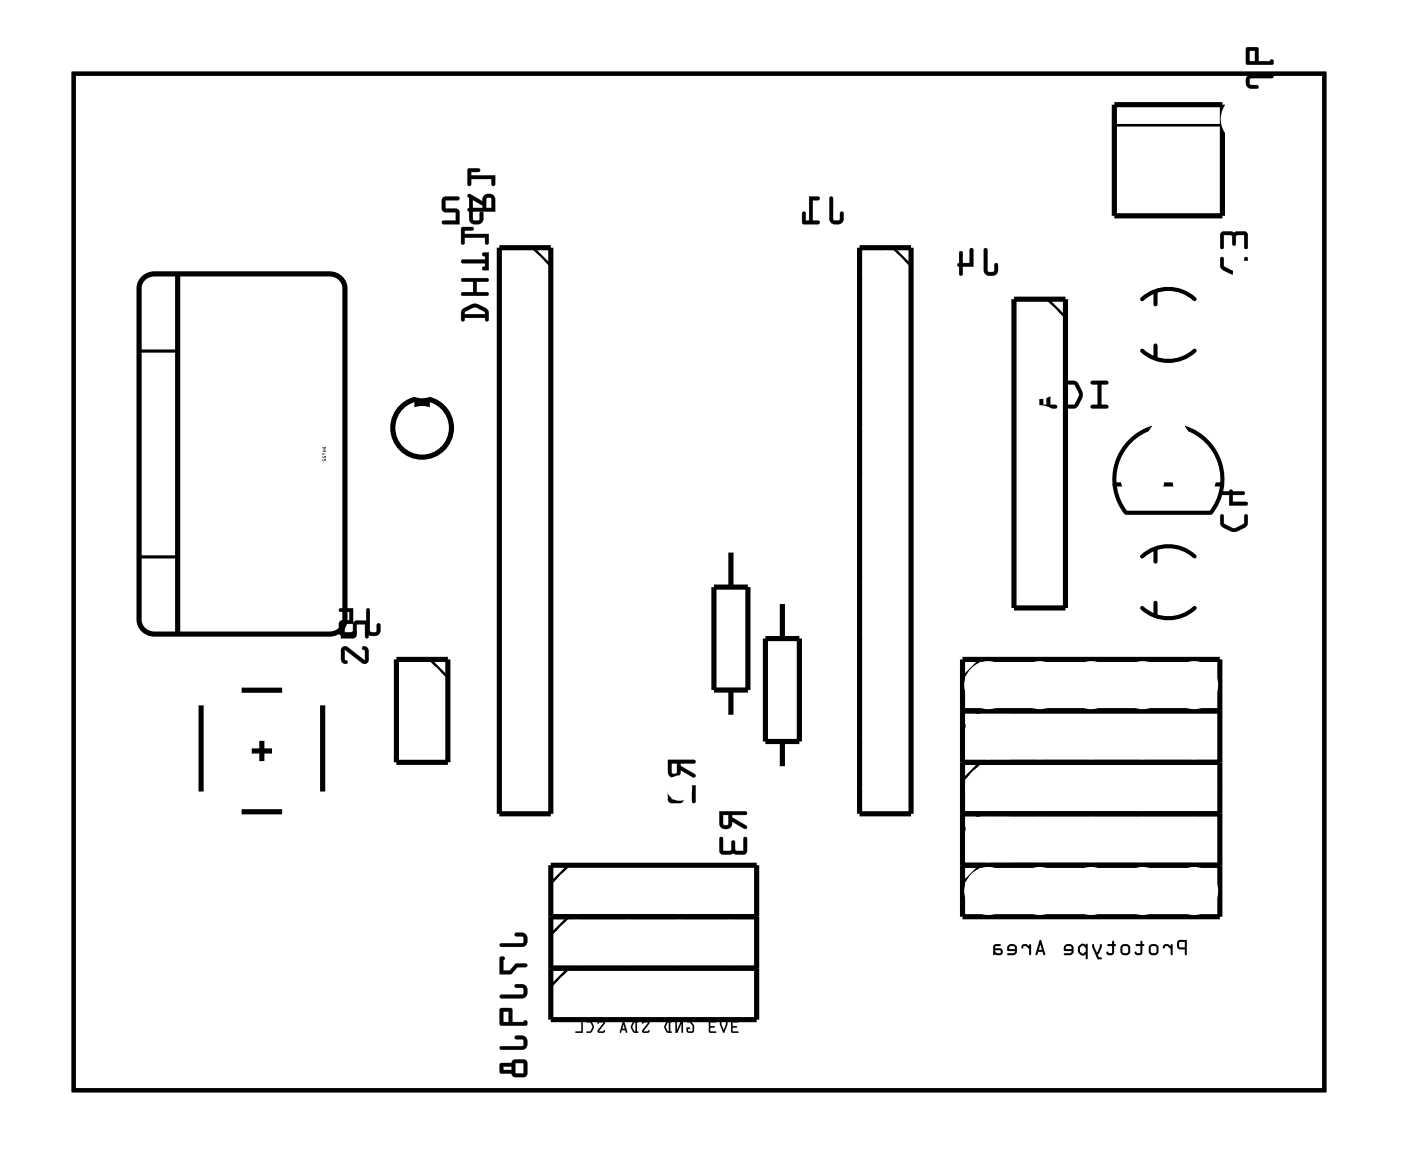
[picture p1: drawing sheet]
<svg xmlns="http://www.w3.org/2000/svg" width="69mm" height="58mm" viewBox="0 0 69 58" stroke-linecap="round" stroke-linejoin="round" font-family="sans-serif">
<g fill="none" stroke="#000" stroke-width=".2">
<path d="M3.6 3.6h61.8v50.2h-61.8zM57 14.4v.6M57 17.1v.6M59 14.8a1.9 1.9 0 0 0-2.6 0M59 17.3a1.9 1.9 0 0 1-2.6 0M55 23.9h.4M57 27.1v.6M57 29.8v.6M57.4 23.9h.6M58.5 21.1a2.67 2.67 0 0 1 1.3 4.2h-4.2a2.67 2.67 0 0 1 1.3-4.2M59 27.5a1.9 1.9 0 0 0-2.6 0M59 30a1.9 1.9 0 0 1-2.6 0"/>
<path d="M59.9 23.9h.4"/>
</g>
<g fill="#000">
<path d="M20.6 19.6h.5v.5h-.5z"/>
<path d="M22.8 15.2v.6v.1l.1-.2h1l.1 .1 .1 .1v-.6a.8 .8 0 0 0-1.2-.1zM22.9 15.4l.5-.2 .5 .2v.1h-1zM22.8 13.8v.1h.6v.5h-.6v.2l1.3-.1v-.1h-.6v-.5h.6v-.2zM22.8 12.8v.2h1.1v.2h-.1v.1h.3v-.8h-.3v.1h.1v.2zM22.8 11.2v.9l.1-.1v-.3h1v.3h.2v-.4h-1.2v-.2h.4l.1-.1z"/>
<path d="M22.8 15.2l-.1 .6a.1 .1 0 0 0 .1 .1 .1 .1 0 0 0 .1-.1v-.1h1v.1a.1 .1 0 0 0 .1 .1 .1 .1 0 0 0 .1-.1v-.5l-.5-.3h-.3zM22.9 15.3l.4-.3h.3l.5 .3v.5h-.1v-.1h-1.1v.1h-.1v-.4zM23 15.4l.4-.2 .5 .2v.1h-1zM22.9 15.4v.1h1.1l-.1-.1-.4-.2zM22.8 13.7v.2h.6v.5h-.6a.1 .1 0 0 0-.1 .1 .1 .1 0 0 0 .1 .1h1.2a.1 .1 0 0 0 .1-.1 .1 .1 0 0 0-.1-.1h-.5v-.5h.5a.1 .1 0 0 0 .1-.1 .1 .1 0 0 0-.1-.1zM22.8 13.8l1.3-.1v.2h-.6v.5h.5l.1 .1-1.3 .1v-.2h.6v-.5h-.6zM22.8 12.8v.1v.1h1.1v.2a.11 .11 0 0 0-.1 0 .11 .11 0 0 0 0 .1h.3v-.8h-.2a.1 .1 0 0 0-.1 .1 .1 .1 0 0 0 .1 0v.2zM22.8 12.8h1.2v-.2l-.2-.1h.3v.8h-.3l.2-.1v-.2h-1.2zM22.8 11.2l-.1 .8a.1 .1 0 0 0 .1 .1 .1 .1 0 0 0 .1-.1v-.3h1v.3a.1 .1 0 0 0 .1 .1 .1 .1 0 0 0 .1-.1v-.5l-1.2 .1v-.2h.4a.1 .1 0 0 0 .1-.1 .1 .1 0 0 0-.1-.1zM22.8 11.2l.6 .1-.1 .1h-.4v.2h1.2v.4h-.1v-.3h-1.1v.3l-.1 .1z"/>
<path d="M23.1 9.6v.1l.7 .4v.2h-.7v.1h.1h1.2v-.6a.32 .32 0 0 0-.3-.2 .32 .32 0 0 0-.3 .3zM24 9.8h.3v.5h-.3zM23.1 8.3v.9l.1-.1 .1-.3h1v.3h.1v-.4h-1.1v-.2h.3l.1-.1z"/>
<path d="M23.1 9.6v.1l.7 .4v.2h-.6a.1 .1 0 0 0-.1 .1 .1 .1 0 0 0 .1 .1h1.2v-.7a.32 .32 0 0 0-.3-.2 .32 .32 0 0 0-.3 .3l-.6-.3zM23.1 9.6h.1l.6 .4a.31 .31 0 0 1 .3-.4 .31 .31 0 0 1 .3 .2v.6h-1.2h-.1v-.1h.7v-.2l-.7-.4zM24 9.8h.2l.1 .5h-.3zM24 9.8v.5h.3v-.5zM23.1 8.3v.8a.1 .1 0 0 0 .1 .1 .1 .1 0 0 0 .1-.1v-.3h1v.3a.1 .1 0 0 0 0 .1 .1 .1 0 0 0 .1-.1v-.5l-1.1 .1v-.2h.3a.1 .1 0 0 0 .1-.1 .1 .1 0 0 0-.1-.1zM23.1 8.3l.6 .1-.1 .1h-.4v.2h1.2v.4h-.1v-.3h-1.1v.3l-.1 .1z"/>
<path d="M23.2 9.7v1.1a.36 .36 0 0 0 .3 .3 .36 .36 0 0 0 .4-.3l-.1-.3v-.1l-.1 .1v.4l-.4-.1v-1zM21.9 9.8l-.1 .6 .2 .1h.5v.4h-.6l-.1 .1 .9 .1-.1-.7-.6-.1v-.4h.6l.1-.1z"/>
<path d="M23.2 9.7l-.1 1.1a.37 .37 0 0 0 .4 .3 .37 .37 0 0 0 .4-.3v-.3a.1 .1 0 0 0-.1-.1 .1 .1 0 0 0-.1 .1l-.1 .4h-.2l-.1-1.1zM23.2 9.7l.1 .1v1l.4 .1 .1-.4v.3a.35 .35 0 0 1-.3 .3 .35 .35 0 0 1-.3-.3zM21.9 9.8v.6l.6 .1v.4h-.6a.1 .1 0 0 0-.1 .1 .1 .1 0 0 0 .1 .1h.8l-.1-.8h-.6v-.4h.6a.1 .1 0 0 0 .1-.1 .1 .1 0 0 0-.1-.1zM21.9 9.8h.8l-.1 .1h-.6v.4l.6 .1 .1 .7-.9-.1 .1-.1h.6v-.4h-.5l-.2-.1z"/>
<path d="M41 9.7l-.1 1.1a.36 .36 0 0 0 .4 .3 .36 .36 0 0 0 .3-.3v-.3l-.1-.1v.1l-.1 .4-.3-.1v-1zM39.9 9.7v1.2h-.1v-.4h-.2v.5l.8 .1v-.2h-.3v-1h.3v-.1z"/>
<path d="M41 9.7l-.1 1.1a.37 .37 0 0 0 .4 .3 .37 .37 0 0 0 .3-.3v-.3a.1 .1 0 0 0-.1-.1 .1 .1 0 0 0-.1 .1v.4h-.3v-1.1zM41 9.7l.1 .1v1l.3 .1 .1-.4h.1v.3a.35 .35 0 0 1-.3 .3 .35 .35 0 0 1-.4-.3zM39.9 9.7v1.2h-.1v-.4a.1 .1 0 0 0-.1-.1 .1 .1 0 0 0-.1 .1v.5l.8 .1a.1 .1 0 0 0 .1-.1 .1 .1 0 0 0-.1-.1h-.3v-1h.3a.1 .1 0 0 0 .1-.1 .1 .1 0 0 0-.1-.1zM39.9 9.7l.5 .1v.1h-.3v1h.3v.2l-.8-.1v-.5h.1l.1 .4h.1z"/>
<path d="M48.6 12.3v1a.36 .36 0 0 0 .3 .3 .36 .36 0 0 0 .4-.3l-.1-.3h-.1v.4h-.4v-1.1zM47.4 12.4l-.1 .6v.1l.1 .5h.1v-.4h.5v-.9h-.1v.7h-.4v-.6z"/>
<path d="M48.6 12.3l-.1 1a.37 .37 0 0 0 .4 .3 .37 .37 0 0 0 .4-.3v-.2a.1 .1 0 0 0-.1-.1 .1 .1 0 0 0-.1 .1l-.1 .3h-.2l-.1-1.1zM48.6 12.3h.1v1.1h.4l.1-.4v.3a.35 .35 0 0 1-.3 .3 .35 .35 0 0 1-.3-.3zM47.4 12.4l-.1 .6a.09 .09 0 0 0-.1 .1 .09 .09 0 0 0 .1 .1v.3a.1 .1 0 0 0 .1 .1 .1 .1 0 0 0 .1-.1v-.3h.5v-.9a.1 .1 0 0 0-.1-.1 .1 .1 0 0 0-.1 .1l.1 .7h-.4v-.6zM47.4 12.4l.1 .1v.5h.4v-.7h.1v.9h-.5v.3l-.1 .1-.1-.5v-.1z"/>
<path d="M60.2 12.7v.1a.6 .6 0 0 0 .6 .7h.3l.4-.2 .1-.6h-.2v.4l-.5 .3-.5-.3v-.4zM60.3 11.5v.8l.1-.1v-.6h.4v.5h.1h.1v-.5h.4v.6h.2v-.6l-.1-.2z"/>
<path d="M60.2 12.7l.1 .5 .6 .4 .6-.3 .1-.5a.1 .1 0 0 0-.1-.1 .1 .1 0 0 0-.1 .1v.3l-.5 .3-.5-.3v-.4zM60.3 12.7h.1v.4l.5 .3 .5-.3v-.4h.2l-.1 .5-.4 .3a.83 .83 0 0 1-.9-.3zM60.3 11.5l-.1 .7a.1 .1 0 0 0 .1 .1 .1 .1 0 0 0 .1-.1v-.6h.4v.4a.1 .1 0 0 0 .1 .1 .1 .1 0 0 0 .1-.1v-.4h.4v.6a.1 .1 0 0 0 .1 .1 .1 .1 0 0 0 .1-.1v-.6l-.1-.2zM60.3 11.5l1.2-.1 .1 .2v.6h-.2v-.6h-.4v.5h-.1h-.1v-.5h-.4v.6l-.1 .1z"/>
<path d="M61.6 3.8l-.1 .4 .3 .2h.3v-.1v-.1h-.4v-.3h1.1l.1-.1-.1-.1h-1zM61.5 2.4v.8l1.3-.1v-.2l-.1 .1h-.6v-.7zM61.7 2.5h.2v.5h-.2z"/>
<path d="M61.6 3.8l-.1 .1 .1 .4 .4 .1a.1 .1 0 0 0 .1-.1 .1 .1 0 0 0-.1-.1h-.3v-.3h1.1a.1 .1 0 0 0 .1-.1 .1 .1 0 0 0-.1-.1h-1zM61.6 3.8l.2-.1h1v.1l-1.1 .1v.3l.4 .1v.1h-.3l-.3-.2zM61.5 2.3v.9h1.3l.1-.2a.09 .09 0 0 0-.1-.1 .09 .09 0 0 0-.1 .1h-.6v-.7zM61.5 2.4l.6-.1v.7h.6l.1-.1v.2l-1.3 .1zM61.7 2.5h.2v.5h-.2zM61.7 2.5v.5h.2v-.5z"/>
<path d="M3.6 3.6v50.2h61.8v-50.2zM3.6 3.6h61.8v50.2h-61.8z"/>
<path d="M15.9 22.1l.1 .1 .1-.1zM15.9 22.1h.2zM15.9 22.2h.1l-.1 .1h.2h-.1l.1-.1zM15.9 22.4v.1l.2-.1zM15.9 22.5v.1l.1-.1 .1 .1v-.1l-.1 .1zM15.9 22.7v.1l.1-.1 .1 .1v-.1h-.1z"/>
<path d="M15.9 22.1l.1 .1 .1-.1zM15.9 22.1h.2h-.1zM15.9 22.1h.2zM15.9 22.1h.2zM15.9 22.2h.1l-.1 .1h.2h-.1l.1-.1zM15.9 22.2h.2l-.1 .1h.1h-.2l.1-.1zM15.9 22.4v.1l.2-.1zM15.9 22.4h.2l-.2 .1zM15.9 22.5v.1l.1-.1 .1 .1v-.1l-.1 .1zM15.9 22.5l.1 .1 .1-.1v.1l-.1-.1-.1 .1zM15.9 22.7v.1l.1-.1 .1 .1v-.1h-.1zM15.9 22.7h.1h.1v.1l-.1-.1-.1 .1z"/>
<path d="M16.9 32l-.1 .5 .2 .2h.2l-.2-.1v-.5l.9 .7 .3-.2v-.5l-.2-.2-.1 .1 .1 .1v.5l-.9-.7zM16.9 30.7l-.1 .8h.7l.1-.7h.4v.7h.2v-.7l-.1-.2-.6 .1-.1 .6h-.4v-.6z"/>
<path d="M16.9 31.9l-.1 .7 .3 .2a.13 .13 0 0 0 0-.2 .13 .13 0 0 0-.1-.1v-.4l.9 .6a.21 .21 0 0 0 .2 .1 .21 .21 0 0 0 .1-.2v-.6l-.2-.1a.13 .13 0 0 0-.1 .1 .13 .13 0 0 0 .1 .1v.5l-.8-.7zM16.9 32l.2-.1 .9 .7v-.5l-.1-.1 .1-.1 .2 .1v.6a.2 .2 0 0 1-.3 .1l-.9-.6v.4l.1 .2h-.2l-.1-.2zM16.9 30.7l-.1 .8h.8v-.7h.4v.6a.1 .1 0 0 0 .1 .1 .1 .1 0 0 0 .1-.1v-.6l-.1-.2-.6 .1-.1 .6h-.4v-.6zM16.9 30.7h.1v.6h.4l.1-.6h.6l.1 .1v.6h-.2v-.6h-.4l-.1 .6-.7 .1z"/>
<path d="M18.1 30.1v1a.36 .36 0 0 0 .3 .3 .36 .36 0 0 0 .4-.3v-.3h-.1h-.1v.4h-.3v-1.1zM16.8 30.1v.1h.4v.4l-.4 .1-.1 .6 .2 .1h.4a.15 .15 0 0 0 .2 0 .15 .15 0 0 0 0-.3l-.6 .1v-.4h.5v-.8z"/>
<path d="M18.1 30v1.1a.37 .37 0 0 0 .3 .3 .37 .37 0 0 0 .4-.3v-.2a.1 .1 0 0 0-.1-.1 .1 .1 0 0 0-.1 .1v.3h-.3v-1.1zM18.1 30.1h.1l.1 1.1h.3l.1-.4h.1v.3a.35 .35 0 0 1-.4 .3 .35 .35 0 0 1-.3-.3zM16.7 30l.1 .2h.4v.4l-.4 .1-.1 .6 .2 .1 .6-.1a.1 .1 0 0 0 .1-.1 .1 .1 0 0 0-.1-.1l-.6 .1v-.4h.5v-.8zM16.8 30.1l.6-.1v.8h-.5v.4l.6-.1 .1 .1-.1 .1-.6 .1-.2-.1 .1-.6 .5-.1v-.4h-.5z"/>
<path d="M33 37.5v.6a.32 .32 0 0 0 .3 .3 .32 .32 0 0 0 .3-.4l.7 .4v-.2l-.7-.4v-.1h.6l.1-.1zM33.1 37.7h.3v.5l-.2-.1zM33 38.8v.7l.1 .1h.6v-.7h.5v.7h.1v-.8h-.7v.7h-.5v-.7z"/>
<path d="M33 37.5v.6a.32 .32 0 0 0 .3 .3 .32 .32 0 0 0 .3-.4l.6 .4a.1 .1 0 0 0 .1-.1 .1 .1 0 0 0 0-.1l-.7-.4v-.1h.6a.1 .1 0 0 0 .1-.1 .1 .1 0 0 0-.1-.1zM33 37.5l1.3 .1-.1 .1h-.6v.1l.7 .4v.2l-.7-.4a.31 .31 0 0 1-.3 .4 .31 .31 0 0 1-.3-.3zM33.1 37.7h.3v.5l-.2-.1zM33.1 37.7v.4l.3 .1v-.5zM33 38.8v.7l.1 .1h.6v-.7h.5l-.1 .7a.1 .1 0 0 0 .1 0 .1 .1 0 0 0 .1 0v-.8h-.7v.7h-.5v-.7zM33 38.8h.1v.7h.5v-.7h.7v.8h-.1v-.7h-.5v.7h-.6l-.1-.1z"/>
<path d="M53.9 18.8v.2h.3v1h-.3l-.1 .1 .8 .1v-.2h-.2v-1h.2l.1-.1zM52.6 18.8v.2h.4l.3 .5-.3 .5h-.4v.1l.1 .1a.6 .6 0 0 0 .7-.6v-.3l-.2-.4-.2-.1zM51.7 18.8v1.2h-.2v-.4l-.1-.1-.1 .6 .8 .1v-.2h-.3v-1h.3l.1-.1z"/>
<path d="M53.8 18.8l.1 .2h.3v1h-.3a.1 .1 0 0 0-.1 .1 .1 .1 0 0 0 .1 .1h.7a.1 .1 0 0 0 .1-.1 .1 .1 0 0 0-.1-.1h-.2v-1h.2a.1 .1 0 0 0 .1-.1 .1 .1 0 0 0-.1-.1zM53.9 18.8l.8 .1-.1 .1h-.3v1h.3v.1h-.8l.1-.1h.3v-1h-.3zM52.6 18.8v.2h.4l.3 .5-.3 .5h-.3a.1 .1 0 0 0-.1 .1 .1 .1 0 0 0 .1 .1l.5-.1 .2-.6-.3-.7zM52.6 18.8h.5l.3 .5a.83 .83 0 0 1-.3 .8l-.4 .1-.1-.1v-.1h.4l.2-.4v-.2l-.2-.4h-.4zM51.6 18.8l.1 1.2h-.2v-.4a.1 .1 0 0 0-.1-.1 .1 .1 0 0 0-.1 .1v.5l.8 .1a.1 .1 0 0 0 .1-.1 .1 .1 0 0 0-.1-.1h-.3v-1h.3a.1 .1 0 0 0 .1-.1 .1 .1 0 0 0-.1-.1zM51.7 18.8l.5 .1-.1 .1h-.3v1h.3v.1h-.8l.1-.5h.1v.4h.2z"/>
<path d="M60.2 25.4v.1a.6 .6 0 0 0 .6 .7h.3l.4-.2 .1-.6h-.2v.4l-.5 .3-.5-.3v-.4zM60.2 24.3l.1 .1h.4v.6l.9-.1-.1-.1h-.7v-.4h.6v-.1h-.6v-.1l-.1 .1z"/>
<path d="M60.2 25.4l.1 .5 .6 .4 .6-.3 .1-.5a.1 .1 0 0 0-.1-.1 .1 .1 0 0 0-.1 .1v.3l-.5 .3-.5-.3v-.4zM60.3 25.4h.1v.4l.5 .3 .5-.3v-.4h.2l-.1 .5-.4 .3a.83 .83 0 0 1-.9-.3zM60.2 24.3l.1 .1h.4v.6h.8a.1 .1 0 0 0 .1-.1 .1 .1 0 0 0-.1-.1h-.7v-.4h.5a.1 .1 0 0 0 .1-.1 .1 .1 0 0 0-.1-.1l-.4 .1a.09 .09 0 0 0-.1-.1 .09 .09 0 0 0-.1 .1zM60.3 24.3h.4l.1-.1v.1h.6v.1h-.6v.4h.7l.1 .1-.9 .1v-.6h-.4z"/>
<path d="M24.7 49.1v.2h1.1a.36 .36 0 0 0 .2-.4 .36 .36 0 0 0-.2-.3h-.3l-.1 .1h.1l.3 .1v.3zM24.7 49.8v.8h1.3l-.1-.2h-.1h-.5l-.1-.6zM24.8 49.9h.3v.5h-.3z"/>
<path d="M24.7 49.1v.2h1.1a.37 .37 0 0 0 .2-.4 .37 .37 0 0 0-.2-.3h-.3a.1 .1 0 0 0-.1 .1 .1 .1 0 0 0 .1 .1h.3v.3zM24.7 49.1h1.1v-.3l-.4-.1 .1-.1h.3a.35 .35 0 0 1 .2 .3 .35 .35 0 0 1-.2 .4h-1.1zM24.7 49.8v.8h1.2l.1-.2a.09 .09 0 0 0-.1 0 .09 .09 0 0 0-.1 0h-.5l-.1-.6zM24.7 49.8h.5l.1 .7h.6v-.1l.1 .2h-1.3zM24.8 49.9h.3v.5h-.3zM24.8 49.9v.6h.3v-.6z"/>
<path d="M24.7 46.6v.1h1.1a.36 .36 0 0 0 .2-.3 .36 .36 0 0 0-.2-.4h-.3l-.1 .1 .1 .1h.3v.4zM24.7 47.2v.9h.5l.3-.4h.5v-.1h-.5l-.3 .3h-.4l.1-.6z"/>
<path d="M24.7 46.6v.1h1.1a.37 .37 0 0 0 .2-.3 .37 .37 0 0 0-.2-.4h-.3a.1 .1 0 0 0-.1 .1 .1 .1 0 0 0 .1 .1h.3v.3zM24.7 46.6h1.1v-.4l-.4-.1h.1l.3-.1a.35 .35 0 0 1 .2 .4 .35 .35 0 0 1-.2 .3h-1.1zM24.7 47.2v.9h.5l.3-.4h.4a.1 .1 0 0 0 .1-.1 .1 .1 0 0 0-.1 0h-.4l-.3 .3h-.4v-.5l.1-.1zM24.7 47.2l.2 .1-.1 .6h.4l.3-.3h.5v.1h-.5l-.3 .4h-.5z"/>
<path d="M24.7 51.7v.1h1.1a.36 .36 0 0 0 .2-.3 .36 .36 0 0 0-.2-.4h-.3l-.1 .1 .1 .1h.3v.3zM24.7 52.5v.5h.6l.1 .2h.4l.2-.1v-.6l-.1-.2h-.5l-.1 .2zM25.4 52.5h.4v.5h-.4zM24.8 52.6h.5v.2h-.5z"/>
<path d="M24.7 51.7v.1h1.1a.37 .37 0 0 0 .2-.3 .37 .37 0 0 0-.2-.4h-.3a.1 .1 0 0 0-.1 .1 .1 .1 0 0 0 .1 .1h.3v.3zM24.7 51.7l1.1-.1v-.3l-.4-.1 .1-.1h.3a.35 .35 0 0 1 .2 .4 .35 .35 0 0 1-.2 .3h-1.1zM24.7 52.5v.5h.6l.1 .2h.4l.2-.1v-.6l-.1-.2h-.5l-.1 .2zM24.7 52.5h.6l.1-.2h.5l.1 .2v.6l-.2 .1h-.4l-.1-.2h-.6zM25.4 52.5h.4v.5h-.4zM25.4 52.5v.5h.5v-.5zM24.8 52.6h.5v.2h-.5zM24.8 52.6v.2h.5v-.2z"/>
<path d="M36.1 50.4v.5l.3 .1v-.1h-.2v-.2h.2l-.2-.1v-.1l.3-.1zM36.1 50.4h.4l-.3 .1v.1l.2 .1h-.2v.2h.2v.1l-.3-.1zM35.5 50.4v.2l.2 .4 .2-.6h-.1l-.1 .4zM35.5 50.4l.2 .4 .1-.4h.1l-.2 .6-.2-.4zM35 50.4v.5l.3 .1v-.1h-.2v-.2h.2l-.2-.1v-.1l.3-.1zM35 50.4h.4l-.3 .1v.1l.2 .1h-.2v.2h.2v.1l-.3-.1zM33.9 50.4l.3 .2v.3h-.2v-.1l.1-.1h-.2v.2l.3 .1v-.4l-.1-.2zM33.9 50.4h.2l.2 .2-.1 .4-.3-.1v-.2h.2l-.1 .1v.1h.2v-.3zM33.3 50.4v.6h.1l.2-.5 .1 .5v-.6h-.1l-.2 .4zM33.3 50.4h.1v.4l.2-.4h.1v.6l-.1-.5-.2 .5h-.1zM32.9 50.4l-.1 .4 .1 .2h.2v-.5l.1-.1zM32.9 50.4h.3l-.1 .1v.5h-.2l-.1-.2zM33 50.5v.4l-.1-.2zM33 50.5l-.1 .2 .1 .2zM31.7 50.4v.1h.3l-.3 .4 .3 .1v-.2l-.2 .1 .3-.5zM31.7 50.4h.4l-.3 .5 .2-.1v.2l-.3-.1 .3-.4h-.3zM31.2 50.4v.4l.1 .2h.2l-.1-.5 .1-.1zM31.2 50.4h.3l-.1 .1 .1 .5h-.2l-.1-.2zM31.3 50.5l.1 .4-.2-.2zM31.3 50.5l-.1 .2 .2 .2zM30.7 50.4l-.1 .6 .1-.1h.2v.1l-.1-.6zM30.7 50.4h.1l.1 .6v-.1h-.2l-.1 .1zM30.8 50.6v.2h-.1zM30.8 50.6l-.1 .2h.1zM29.5 50.4v.1h.3l-.3 .4 .3 .1v-.2l-.2 .1 .3-.5zM29.5 50.4h.4l-.3 .5 .2-.1v.2l-.3-.1 .3-.4h-.3zM28.9 50.4l.2 .1 .1 .2-.1 .2h-.1v.1a.27 .27 0 0 0 .3-.3l-.1-.3zM28.9 50.4h.3l.1 .2-.2 .4h-.2l.2-.1 .1-.2-.1-.2zM28.7 50.4v.5h-.3v.1h.4v-.6zM28.7 50.4h.1v.6h-.4v-.1h.3z"/>
<path d="M36.1 50.4v.5l.3 .1v-.1h-.2v-.2h.2l-.2-.1v-.1l.3-.1zM35.5 50.4v.2l.2 .4 .2-.6h-.1l-.1 .4zM35 50.4v.5l.3 .1v-.1h-.2v-.2h.2l-.2-.1v-.1l.3-.1zM33.9 50.4l.3 .3-.1 .2h-.1l.1-.2h-.2v.2h.3a.37 .37 0 0 0-.3-.5zM33.3 50.4v.6h.1l.2-.5 .1 .5v-.6h-.1l-.2 .4v-.4zM32.9 50.4a.35 .35 0 0 0 0 .5h.3h-.1v-.4l.1-.1zM33 50.5v.4l-.1-.2zM31.7 50.4v.1h.3l-.3 .4 .3 .1v-.2l-.2 .1 .3-.5zM31.2 50.4a.35 .35 0 0 0 0 .5h.3h-.1v-.4l.1-.1zM31.3 50.5l.1 .4-.2-.2zM30.7 50.4l-.1 .6 .1-.1h.2v.1l-.1-.6zM30.8 50.6v.2h-.1zM29.5 50.4v.1h.3l-.3 .4 .3 .1v-.2l-.2 .1 .3-.5zM28.9 50.4l.2 .1 .1 .2-.1 .2h-.1v.1a.27 .27 0 0 0 .3-.3l-.1-.3zM28.7 50.4v.5h-.3v.1h.4v-.6z"/>
<path d="M35.5 40v.7a.32 .32 0 0 0 .4 .2 .32 .32 0 0 0 .2-.3l.7 .3 .1-.1-.8-.5v-.1h.7l.1-.1zM35.7 40.2h.3l-.1 .5h-.2zM35.5 41.3v.7l.1 .2 .6-.1 .5 .1 .2-.1-.1-.8-.1 .1v.6h-.4v-.5h-.1h-.1v.5h-.4v-.6z"/>
<path d="M35.5 40v.7a.32 .32 0 0 0 .4 .2 .32 .32 0 0 0 .2-.3l.6 .3a.1 .1 0 0 0 .2 0 .11 .11 0 0 0-.1-.2l-.7-.4v-.1h.7a.1 .1 0 0 0 .1-.1 .1 .1 0 0 0-.1-.1zM35.5 40l1.4 .1-.1 .1h-.7v.1l.7 .5v.1l-.7-.4a.31 .31 0 0 1-.2 .4 .31 .31 0 0 1-.4-.2zM35.7 40.2h.3l-.1 .5h-.2zM35.7 40.2v.5h.2l.1-.5zM35.5 41.3v.7l.2 .2 .5-.1 .6 .1 .1-.2v-.6a.1 .1 0 0 0-.1-.1 .1 .1 0 0 0-.1 .1v.6h-.4v-.4a.1 .1 0 0 0-.1-.1 .1 .1 0 0 0-.1 .1v.4h-.4v-.6zM35.5 41.3l.2 .1v.6h.4v-.5h.1h.1v.5h.4v-.6l.1-.1v.8l-.1 .1-.5-.1-.6 .1-.1-.2z"/>
<path d="M58.1 46.4v.4l.4 .1v.2l.1-.7zM58.1 46.4h.5l-.1 .7v-.2l-.4-.1zM58.2 46.5h.3v.3l-.3-.1zM58.2 46.5v.2l.3 .1v-.3zM57.4 46.6v.2l.2-.1 .2 .1v.3h.1v-.5l-.1 .1-.2-.1zM57.4 46.6h.3l.1 .1 .1-.1v.5h-.1v-.3l-.2-.1-.2 .1zM56.6 46.9a.3 .3 0 0 0 .6 0 .3 .3 0 0 0-.6 0zM56.6 46.9a.3 .3 0 0 1 .6 0 .3 .3 0 0 1-.6 0zM56.8 46.7l.3 .1-.1 .2h-.2zM56.8 46.7v.3h.2l.1-.2zM56.1 46.6v.1h.2v.3h-.3a.2 .2 0 0 0 .2 .2 .2 .2 0 0 0 .2-.2v-.3l.1-.1h-.1v-.2l-.1 .1v.1zM56.1 46.6h.2v-.1l.1-.1v.2h.1l-.1 .1v.3a.19 .19 0 0 1-.2 .2 .19 .19 0 0 1-.2-.2h.3v-.3h-.2zM55.2 46.9a.3 .3 0 0 0 .6 0 .3 .3 0 0 0-.6 0zM55.2 46.9a.3 .3 0 0 1 .6 0 .3 .3 0 0 1-.6 0zM55.4 46.7l.3 .1-.1 .2h-.2zM55.4 46.7v.3h.2l.1-.2zM54.7 46.6v.1h.2v.3h-.3a.2 .2 0 0 0 .2 .2 .2 .2 0 0 0 .2-.2v-.3l.1-.1h-.1v-.2l-.1 .1v.1zM54.7 46.6h.2v-.1l.1-.1v.2h.1l-.1 .1v.3a.19 .19 0 0 1-.2 .2 .19 .19 0 0 1-.2-.2h.3v-.3h-.2zM53.9 46.6l.3 .7h.2l-.2-.2 .2-.5h-.1l-.2 .4-.1-.4zM53.9 46.6h.1l.1 .4 .2-.4h.1l-.2 .5v.2h.2h-.2zM53.3 46.7l-.1 .3 .2 .2 .2-.1 .1 .2v-.7h-.3zM53.3 46.7l.1-.1h.3v.7l-.1-.2-.2 .1-.2-.2zM53.3 46.8l.2-.1 .1 .1v.2l-.1 .1-.2-.1zM53.3 46.8v.2l.2 .1 .1-.1v-.2l-.1-.1zM52.6 46.7l-.1 .2 .4 .1-.4 .1h.4l.1-.1v-.3l-.2-.1zM52.6 46.7l.2-.1 .2 .1v.3l-.1 .1h-.4l.4-.1-.4-.1zM52.6 46.7h.2l.1 .1h-.3zM52.6 46.7v.1h.3l-.1-.1zM51.3 46.4l-.2 .7h.1v-.1h.3l.1 .1-.2-.7zM51.3 46.4h.1l.2 .7-.1-.1h-.3v.1h-.1zM51.3 46.6l.1 .3h-.1zM51.3 46.6v.3h.1zM50.5 46.6l-.1 .2 .2-.1 .2 .1v.3h.1v-.5l-.1 .1-.1-.1zM50.4 46.6h.3l.1 .1 .1-.1v.5h-.1v-.3l-.2-.1-.2 .1zM49.8 46.7l-.1 .2 .4 .1-.4 .1h.4l.1-.1v-.3l-.2-.1zM49.8 46.7l.2-.1 .2 .1v.3l-.1 .1h-.4l.4-.1-.4-.1zM49.8 46.7h.2l.1 .1h-.3zM49.8 46.7v.1h.3l-.1-.1zM49.1 46.6l-.1 .5h.3a.17 .17 0 0 0 .2-.1 .17 .17 0 0 0-.2-.2h-.2l.3-.1v-.1zM49.1 46.6h.3v.1l-.3 .1h.2a.18 .18 0 0 1 .2 .2 .18 .18 0 0 1-.2 .1h-.3zM49.1 46.9h.3v.1l-.2 .1zM49.1 46.9l.1 .1h.2v-.1z"/>
<path d="M58.1 46.4v.4l.4 .1v.2l.1-.7zM58.2 46.5h.3v.3l-.3-.1zM57.4 46.6v.2l.2-.1 .2 .1v.3h.1v-.5l-.1 .1-.2-.1zM56.6 46.9a.3 .3 0 0 0 .6 0 .3 .3 0 0 0-.6 0zM56.8 46.7l.3 .1-.1 .2h-.2zM56.1 46.6v.1h.2v.3h-.3a.19 .19 0 0 0 .2 .2 .19 .19 0 0 0 .2-.2v-.3l.1-.1h-.1v-.2l-.1 .1v.1zM55.2 46.9a.3 .3 0 0 0 .6 0 .3 .3 0 0 0-.6 0zM55.4 46.7l.3 .1-.1 .2h-.2zM54.7 46.6v.1h.2v.3h-.3a.19 .19 0 0 0 .2 .2 .19 .19 0 0 0 .2-.2v-.3l.1-.1h-.1v-.2l-.1 .1v.1zM53.9 46.6l.3 .7h.2h-.2v-.2l.2-.5h-.1l-.2 .4-.1-.4zM53.3 46.7l-.1 .1a.3 .3 0 0 0 .2 .4l.2-.1v.2h.1v-.7h-.3zM53.3 46.8l.2-.1 .1 .1v.2l-.1 .1-.2-.1zM52.6 46.7l-.1 .2 .4 .1-.4 .1h.4l.1-.1v-.3l-.2-.1zM52.6 46.7h.2l.1 .1h-.3zM51.3 46.4l-.2 .7h.1v-.1h.3l.1 .1-.2-.7zM51.3 46.6l.1 .3h-.1zM50.4 46.6v.2l.2-.1 .2 .1v.3h.1v-.5l-.1 .1-.1-.1zM49.8 46.7l-.1 .2 .4 .1-.4 .1h.4l.1-.1v-.3l-.2-.1zM49.8 46.7h.2l.1 .1h-.3zM49.1 46.6l-.1 .5h.3a.17 .17 0 0 0 .2-.1 .17 .17 0 0 0-.2-.2h-.2l.3-.1v-.1zM49.1 46.9h.3v.1h-.2z"/>
</g>
<g fill="none" stroke="#000" stroke-width=".25">
<path d="M7.1 13.7l.5-.2h8.7a.74 .74 0 0 1 .7 .7v16.4a.74 .74 0 0 1-.7 .7h-8.7a.74 .74 0 0 1-.7-.7v-16.4zM8.8 13.5v17.8M20.6 19.6h.5v.5h-.5zM24.6 12.2h2.6v28h-2.6zM42.4 12.2h2.6v28h-2.6zM50 14.8h2.6v15.2h-2.6zM55 5.2h5.3v5.5h-5.3zM9.9 34.8v4.3M11.9 34.1h2M12.4 37.1h1M12.9 36.6v1M15.9 34.8v4.3"/>
<path d="M19.6 32.5h2.5v5.1h-2.5zM35.2 29h1.7v5.1h-1.7zM36.1 27.2v1.8M36.1 34.1v1.3M37.8 31.5h1.7v5.1h-1.7zM38.6 29.7v1.8M38.6 36.6v1.3M47.5 32.5h12.7v12.7h-12.7zM47.5 35.1h12.7M47.5 37.6h12.7M11.9 40.1h2M27.2 42.7h10.1v7.6h-10.1z"/>
<path d="M27.2 45.2h10.1M27.2 47.8h10.1M47.5 40.2h12.7M47.5 42.7h12.7"/>
<circle cx="20.8" cy="21.1" r="1.45"/>
</g>
<g fill="none" stroke="#000" stroke-width=".13">
<path d="M26.3 12.2l.9 .9M44.1 12.2l.9 .9M51.7 14.8l.9 .9M55 6.2h5.3M21.2 32.5l.9 .9M48.4 32.5l-.9 .9M48.4 35.1l-.9 .9M48.4 37.6l-.9 .9M28.1 45.2l-.9 .9M28.1 47.8l-.9 .9M28.1 42.7l-.9 .9M48.4 40.2l-.9 .9"/>
<path d="M48.4 42.7l-.9 .9"/>
</g>
<path d="M6.9 17.3h1.9M6.9 27.5h1.9" fill="none" stroke="#000" stroke-width=".16"/>
<circle cx="48.8" cy="23.7" r=".35" fill="#fff"/>
<circle cx="48.8" cy="23.7" r=".35" fill="none" stroke="#fff" stroke-width=".55"/>
<circle cx="46.2" cy="23.7" r=".35" fill="#fff"/>
<circle cx="46.2" cy="23.7" r=".35" fill="none" stroke="#fff" stroke-width=".55"/>
<circle cx="48.8" cy="33.8" r=".8" fill="#fff"/>
<circle cx="48.8" cy="33.8" r=".8" fill="none" stroke="#fff" stroke-width=".76" stroke-linecap="butt"/>
<circle cx="51.3" cy="33.8" r=".8" fill="#fff"/>
<circle cx="51.3" cy="33.8" r=".8" fill="none" stroke="#fff" stroke-width=".76" stroke-linecap="butt"/>
<circle cx="53.9" cy="33.8" r=".8" fill="#fff"/>
<circle cx="53.9" cy="33.8" r=".8" fill="none" stroke="#fff" stroke-width=".76" stroke-linecap="butt"/>
<circle cx="56.4" cy="33.8" r=".8" fill="#fff"/>
<circle cx="56.4" cy="33.8" r=".8" fill="none" stroke="#fff" stroke-width=".76" stroke-linecap="butt"/>
<circle cx="58.9" cy="33.8" r=".8" fill="#fff"/>
<circle cx="58.9" cy="33.8" r=".8" fill="none" stroke="#fff" stroke-width=".76" stroke-linecap="butt"/>
<path d="M48 35.6h1.5v1.5h-1.5z" fill="#fff"/>
<path d="M48 35.6h1.5v1.5h-1.5z" fill="none" stroke="#fff" stroke-width=".76" stroke-linecap="butt"/>
<circle cx="48.8" cy="36.4" r=".74" fill="#fff"/>
<circle cx="48.8" cy="36.4" r=".74" fill="none" stroke="#fff" stroke-width=".76" stroke-linecap="butt"/>
<circle cx="51.3" cy="36.4" r=".74" fill="#fff"/>
<circle cx="51.3" cy="36.4" r=".74" fill="none" stroke="#fff" stroke-width=".76" stroke-linecap="butt"/>
<circle cx="53.9" cy="36.4" r=".74" fill="#fff"/>
<circle cx="53.9" cy="36.4" r=".74" fill="none" stroke="#fff" stroke-width=".76" stroke-linecap="butt"/>
<circle cx="56.4" cy="36.4" r=".74" fill="#fff"/>
<circle cx="56.4" cy="36.4" r=".74" fill="none" stroke="#fff" stroke-width=".76" stroke-linecap="butt"/>
<circle cx="58.9" cy="36.4" r=".74" fill="#fff"/>
<circle cx="58.9" cy="36.4" r=".74" fill="none" stroke="#fff" stroke-width=".76" stroke-linecap="butt"/>
<circle cx="48.8" cy="38.9" r=".75" fill="#fff"/>
<circle cx="48.8" cy="38.9" r=".75" fill="none" stroke="#fff" stroke-width=".76" stroke-linecap="butt"/>
<circle cx="51.3" cy="38.9" r=".75" fill="#fff"/>
<circle cx="51.3" cy="38.9" r=".75" fill="none" stroke="#fff" stroke-width=".76" stroke-linecap="butt"/>
<circle cx="53.9" cy="38.9" r=".75" fill="#fff"/>
<circle cx="53.9" cy="38.9" r=".75" fill="none" stroke="#fff" stroke-width=".76" stroke-linecap="butt"/>
<circle cx="56.4" cy="38.9" r=".75" fill="#fff"/>
<circle cx="56.4" cy="38.9" r=".75" fill="none" stroke="#fff" stroke-width=".76" stroke-linecap="butt"/>
<circle cx="58.9" cy="38.9" r=".75" fill="#fff"/>
<circle cx="58.9" cy="38.9" r=".75" fill="none" stroke="#fff" stroke-width=".76" stroke-linecap="butt"/>
<path d="M48 40.7h1.5v1.5h-1.5z" fill="#fff"/>
<path d="M48 40.7h1.5v1.5h-1.5z" fill="none" stroke="#fff" stroke-width=".76" stroke-linecap="butt"/>
<circle cx="48.8" cy="41.4" r=".74" fill="#fff"/>
<circle cx="48.8" cy="41.4" r=".74" fill="none" stroke="#fff" stroke-width=".76" stroke-linecap="butt"/>
<circle cx="51.3" cy="41.4" r=".74" fill="#fff"/>
<circle cx="51.3" cy="41.4" r=".74" fill="none" stroke="#fff" stroke-width=".76" stroke-linecap="butt"/>
<circle cx="53.9" cy="41.4" r=".74" fill="#fff"/>
<circle cx="53.9" cy="41.4" r=".74" fill="none" stroke="#fff" stroke-width=".76" stroke-linecap="butt"/>
<circle cx="56.4" cy="41.4" r=".74" fill="#fff"/>
<circle cx="56.4" cy="41.4" r=".74" fill="none" stroke="#fff" stroke-width=".76" stroke-linecap="butt"/>
<circle cx="58.9" cy="41.4" r=".74" fill="#fff"/>
<circle cx="58.9" cy="41.4" r=".74" fill="none" stroke="#fff" stroke-width=".76" stroke-linecap="butt"/>
<circle cx="48.8" cy="44" r=".8" fill="#fff"/>
<circle cx="48.8" cy="44" r=".8" fill="none" stroke="#fff" stroke-width=".76" stroke-linecap="butt"/>
<circle cx="51.3" cy="44" r=".8" fill="#fff"/>
<circle cx="51.3" cy="44" r=".8" fill="none" stroke="#fff" stroke-width=".76" stroke-linecap="butt"/>
<circle cx="53.9" cy="44" r=".8" fill="#fff"/>
<circle cx="53.9" cy="44" r=".8" fill="none" stroke="#fff" stroke-width=".76" stroke-linecap="butt"/>
<circle cx="56.4" cy="44" r=".8" fill="#fff"/>
<circle cx="56.4" cy="44" r=".8" fill="none" stroke="#fff" stroke-width=".76" stroke-linecap="butt"/>
<circle cx="58.9" cy="44" r=".8" fill="#fff"/>
<circle cx="58.9" cy="44" r=".8" fill="none" stroke="#fff" stroke-width=".76" stroke-linecap="butt"/>
<circle cx="5.6" cy="5.9" r="1.1" fill="#fff"/>
<circle cx="5.6" cy="5.9" r="1.1" fill="none" stroke="#fff" stroke-width=".25"/>
<circle cx="5.6" cy="51.6" r="1.1" fill="#fff"/>
<circle cx="5.6" cy="51.6" r="1.1" fill="none" stroke="#fff" stroke-width=".25"/>
<circle cx="61.5" cy="51.6" r="1.1" fill="#fff"/>
<circle cx="61.5" cy="51.6" r="1.1" fill="none" stroke="#fff" stroke-width=".25"/>
<circle cx="61.5" cy="5.9" r="1.1" fill="#fff"/>
<circle cx="61.5" cy="5.9" r="1.1" fill="none" stroke="#fff" stroke-width=".25"/>
<circle cx="28.5" cy="46.5" r=".74" fill="#fff"/>
<circle cx="28.5" cy="46.5" r=".74" fill="none" stroke="#fff" stroke-width=".76" stroke-linecap="butt"/>
<circle cx="31" cy="46.5" r=".74" fill="#fff"/>
<circle cx="31" cy="46.5" r=".74" fill="none" stroke="#fff" stroke-width=".76" stroke-linecap="butt"/>
<circle cx="33.5" cy="46.5" r=".74" fill="#fff"/>
<circle cx="33.5" cy="46.5" r=".74" fill="none" stroke="#fff" stroke-width=".76" stroke-linecap="butt"/>
<circle cx="36.1" cy="46.5" r=".74" fill="#fff"/>
<circle cx="36.1" cy="46.5" r=".74" fill="none" stroke="#fff" stroke-width=".76" stroke-linecap="butt"/>
<circle cx="28.5" cy="49.1" r=".74" fill="#fff"/>
<circle cx="28.5" cy="49.1" r=".74" fill="none" stroke="#fff" stroke-width=".76" stroke-linecap="butt"/>
<circle cx="31" cy="49.1" r=".74" fill="#fff"/>
<circle cx="31" cy="49.1" r=".74" fill="none" stroke="#fff" stroke-width=".76" stroke-linecap="butt"/>
<circle cx="33.5" cy="49.1" r=".74" fill="#fff"/>
<circle cx="33.5" cy="49.1" r=".74" fill="none" stroke="#fff" stroke-width=".76" stroke-linecap="butt"/>
<circle cx="36.1" cy="49.1" r=".74" fill="#fff"/>
<circle cx="36.1" cy="49.1" r=".74" fill="none" stroke="#fff" stroke-width=".76" stroke-linecap="butt"/>
<circle cx="28.5" cy="44" r=".74" fill="#fff"/>
<circle cx="28.5" cy="44" r=".74" fill="none" stroke="#fff" stroke-width=".76" stroke-linecap="butt"/>
<circle cx="31" cy="44" r=".74" fill="#fff"/>
<circle cx="31" cy="44" r=".74" fill="none" stroke="#fff" stroke-width=".76" stroke-linecap="butt"/>
<circle cx="33.5" cy="44" r=".74" fill="#fff"/>
<circle cx="33.5" cy="44" r=".74" fill="none" stroke="#fff" stroke-width=".76" stroke-linecap="butt"/>
<circle cx="36.1" cy="44" r=".74" fill="#fff"/>
<circle cx="36.1" cy="44" r=".74" fill="none" stroke="#fff" stroke-width=".76" stroke-linecap="butt"/>
<circle cx="36.1" cy="26.2" r=".7" fill="#fff"/>
<circle cx="36.1" cy="26.2" r=".7" fill="none" stroke="#fff" stroke-width=".76" stroke-linecap="butt"/>
<circle cx="36.1" cy="36.4" r=".7" fill="#fff"/>
<circle cx="36.1" cy="36.4" r=".7" fill="none" stroke="#fff" stroke-width=".76" stroke-linecap="butt"/>
<circle cx="38.6" cy="28.7" r=".7" fill="#fff"/>
<circle cx="38.6" cy="28.7" r=".7" fill="none" stroke="#fff" stroke-width=".76" stroke-linecap="butt"/>
<circle cx="38.6" cy="38.9" r=".7" fill="#fff"/>
<circle cx="38.6" cy="38.9" r=".7" fill="none" stroke="#fff" stroke-width=".76" stroke-linecap="butt"/>
<circle cx="28.5" cy="38.9" r=".35" fill="#fff"/>
<circle cx="28.5" cy="38.9" r=".35" fill="none" stroke="#fff" stroke-width=".55"/>
<circle cx="33.5" cy="38.9" r=".35" fill="#fff"/>
<circle cx="33.5" cy="38.9" r=".35" fill="none" stroke="#fff" stroke-width=".55"/>
<circle cx="41.2" cy="36.4" r=".35" fill="#fff"/>
<circle cx="41.2" cy="36.4" r=".35" fill="none" stroke="#fff" stroke-width=".55"/>
<circle cx="41.2" cy="44" r=".35" fill="#fff"/>
<circle cx="41.2" cy="44" r=".35" fill="none" stroke="#fff" stroke-width=".55"/>
<circle cx="58.9" cy="16" r=".64" fill="#fff"/>
<circle cx="58.9" cy="16" r=".64" fill="none" stroke="#fff" stroke-width=".76" stroke-linecap="butt"/>
<circle cx="56.4" cy="16" r=".64" fill="#fff"/>
<circle cx="56.4" cy="16" r=".64" fill="none" stroke="#fff" stroke-width=".76" stroke-linecap="butt"/>
<circle cx="58.9" cy="28.7" r=".64" fill="#fff"/>
<circle cx="58.9" cy="28.7" r=".64" fill="none" stroke="#fff" stroke-width=".76" stroke-linecap="butt"/>
<circle cx="56.4" cy="28.7" r=".64" fill="#fff"/>
<circle cx="56.4" cy="28.7" r=".64" fill="none" stroke="#fff" stroke-width=".76" stroke-linecap="butt"/>
<path d="M58.2 7.7h1.5v1.5h-1.5z" fill="#fff"/>
<path d="M58.2 7.7h1.5v1.5h-1.5z" fill="none" stroke="#fff" stroke-width=".76" stroke-linecap="butt"/>
<circle cx="58.9" cy="8.4" r=".76" fill="#fff"/>
<circle cx="58.9" cy="8.4" r=".76" fill="none" stroke="#fff" stroke-width=".76" stroke-linecap="butt"/>
<circle cx="56.4" cy="8.4" r=".76" fill="#fff"/>
<circle cx="56.4" cy="8.4" r=".76" fill="none" stroke="#fff" stroke-width=".76" stroke-linecap="butt"/>
<circle cx="10.7" cy="26.2" r=".76" fill="#fff"/>
<circle cx="10.7" cy="26.2" r=".76" fill="none" stroke="#fff" stroke-width=".61" stroke-linecap="butt"/>
<circle cx="10.7" cy="23.7" r=".76" fill="#fff"/>
<circle cx="10.7" cy="23.7" r=".76" fill="none" stroke="#fff" stroke-width=".61" stroke-linecap="butt"/>
<circle cx="10.7" cy="21.1" r=".76" fill="#fff"/>
<circle cx="10.7" cy="21.1" r=".76" fill="none" stroke="#fff" stroke-width=".61" stroke-linecap="butt"/>
<circle cx="10.7" cy="18.6" r=".76" fill="#fff"/>
<circle cx="10.7" cy="18.6" r=".76" fill="none" stroke="#fff" stroke-width=".61" stroke-linecap="butt"/>
<circle cx="56.4" cy="23.7" r=".67" fill="#fff"/>
<circle cx="56.4" cy="23.7" r=".67" fill="none" stroke="#fff" stroke-width=".79" stroke-linecap="butt"/>
<circle cx="57.7" cy="21.8" r=".67" fill="#fff"/>
<circle cx="57.7" cy="21.8" r=".67" fill="none" stroke="#fff" stroke-width=".79" stroke-linecap="butt"/>
<circle cx="58.9" cy="23.7" r=".67" fill="#fff"/>
<circle cx="58.9" cy="23.7" r=".67" fill="none" stroke="#fff" stroke-width=".79" stroke-linecap="butt"/>
<circle cx="56.4" cy="23.7" r=".67" fill="#fff"/>
<circle cx="56.4" cy="23.7" r=".67" fill="none" stroke="#fff" stroke-width=".79" stroke-linecap="butt"/>
<circle cx="57.7" cy="21.8" r=".67" fill="#fff"/>
<circle cx="57.7" cy="21.8" r=".67" fill="none" stroke="#fff" stroke-width=".79" stroke-linecap="butt"/>
<circle cx="58.9" cy="23.7" r=".67" fill="#fff"/>
<circle cx="58.9" cy="23.7" r=".67" fill="none" stroke="#fff" stroke-width=".79" stroke-linecap="butt"/>
<circle cx="25.9" cy="13.5" r=".74" fill="#fff"/>
<circle cx="25.9" cy="13.5" r=".74" fill="none" stroke="#fff" stroke-width=".76" stroke-linecap="butt"/>
<circle cx="25.9" cy="16" r=".74" fill="#fff"/>
<circle cx="25.9" cy="16" r=".74" fill="none" stroke="#fff" stroke-width=".76" stroke-linecap="butt"/>
<circle cx="25.9" cy="18.6" r=".74" fill="#fff"/>
<circle cx="25.9" cy="18.6" r=".74" fill="none" stroke="#fff" stroke-width=".76" stroke-linecap="butt"/>
<circle cx="25.9" cy="21.1" r=".74" fill="#fff"/>
<circle cx="25.9" cy="21.1" r=".74" fill="none" stroke="#fff" stroke-width=".76" stroke-linecap="butt"/>
<circle cx="25.9" cy="23.7" r=".74" fill="#fff"/>
<circle cx="25.9" cy="23.7" r=".74" fill="none" stroke="#fff" stroke-width=".76" stroke-linecap="butt"/>
<circle cx="25.9" cy="26.2" r=".74" fill="#fff"/>
<circle cx="25.9" cy="26.2" r=".74" fill="none" stroke="#fff" stroke-width=".76" stroke-linecap="butt"/>
<circle cx="25.9" cy="28.7" r=".74" fill="#fff"/>
<circle cx="25.9" cy="28.7" r=".74" fill="none" stroke="#fff" stroke-width=".76" stroke-linecap="butt"/>
<circle cx="25.9" cy="31.3" r=".74" fill="#fff"/>
<circle cx="25.9" cy="31.3" r=".74" fill="none" stroke="#fff" stroke-width=".76" stroke-linecap="butt"/>
<circle cx="25.9" cy="33.8" r=".74" fill="#fff"/>
<circle cx="25.9" cy="33.8" r=".74" fill="none" stroke="#fff" stroke-width=".76" stroke-linecap="butt"/>
<circle cx="25.9" cy="36.4" r=".74" fill="#fff"/>
<circle cx="25.9" cy="36.4" r=".74" fill="none" stroke="#fff" stroke-width=".76" stroke-linecap="butt"/>
<circle cx="25.9" cy="38.9" r=".74" fill="#fff"/>
<circle cx="25.9" cy="38.9" r=".74" fill="none" stroke="#fff" stroke-width=".76" stroke-linecap="butt"/>
<circle cx="51.3" cy="16" r=".74" fill="#fff"/>
<circle cx="51.3" cy="16" r=".74" fill="none" stroke="#fff" stroke-width=".76" stroke-linecap="butt"/>
<circle cx="51.3" cy="18.6" r=".74" fill="#fff"/>
<circle cx="51.3" cy="18.6" r=".74" fill="none" stroke="#fff" stroke-width=".76" stroke-linecap="butt"/>
<circle cx="51.3" cy="21.1" r=".74" fill="#fff"/>
<circle cx="51.3" cy="21.1" r=".74" fill="none" stroke="#fff" stroke-width=".76" stroke-linecap="butt"/>
<circle cx="51.3" cy="23.7" r=".74" fill="#fff"/>
<circle cx="51.3" cy="23.7" r=".74" fill="none" stroke="#fff" stroke-width=".76" stroke-linecap="butt"/>
<circle cx="51.3" cy="26.2" r=".74" fill="#fff"/>
<circle cx="51.3" cy="26.2" r=".74" fill="none" stroke="#fff" stroke-width=".76" stroke-linecap="butt"/>
<circle cx="51.3" cy="28.7" r=".74" fill="#fff"/>
<circle cx="51.3" cy="28.7" r=".74" fill="none" stroke="#fff" stroke-width=".76" stroke-linecap="butt"/>
<circle cx="20.8" cy="33.8" r=".74" fill="#fff"/>
<circle cx="20.8" cy="33.8" r=".74" fill="none" stroke="#fff" stroke-width=".76" stroke-linecap="butt"/>
<circle cx="20.8" cy="36.4" r=".74" fill="#fff"/>
<circle cx="20.8" cy="36.4" r=".74" fill="none" stroke="#fff" stroke-width=".76" stroke-linecap="butt"/>
<circle cx="20.8" cy="21.1" r=".7" fill="#fff"/>
<circle cx="20.8" cy="21.1" r=".7" fill="none" stroke="#fff" stroke-width=".76" stroke-linecap="butt"/>
<circle cx="20.8" cy="18.6" r=".7" fill="#fff"/>
<circle cx="20.8" cy="18.6" r=".7" fill="none" stroke="#fff" stroke-width=".76" stroke-linecap="butt"/>
<circle cx="10.7" cy="33.8" r=".7" fill="#fff"/>
<circle cx="10.7" cy="33.8" r=".7" fill="none" stroke="#fff" stroke-width=".76" stroke-linecap="butt"/>
<circle cx="10.7" cy="40.3" r=".7" fill="#fff"/>
<circle cx="10.7" cy="40.3" r=".7" fill="none" stroke="#fff" stroke-width=".76" stroke-linecap="butt"/>
<circle cx="15.2" cy="33.8" r=".7" fill="#fff"/>
<circle cx="15.2" cy="33.8" r=".7" fill="none" stroke="#fff" stroke-width=".76" stroke-linecap="butt"/>
<circle cx="15.2" cy="40.3" r=".7" fill="#fff"/>
<circle cx="15.2" cy="40.3" r=".7" fill="none" stroke="#fff" stroke-width=".76" stroke-linecap="butt"/>
<circle cx="61.5" cy="13.5" r=".35" fill="#fff"/>
<circle cx="61.5" cy="13.5" r=".35" fill="none" stroke="#fff" stroke-width=".55"/>
<circle cx="53.9" cy="13.5" r=".35" fill="#fff"/>
<circle cx="53.9" cy="13.5" r=".35" fill="none" stroke="#fff" stroke-width=".55"/>
<circle cx="43.7" cy="13.5" r=".74" fill="#fff"/>
<circle cx="43.7" cy="13.5" r=".74" fill="none" stroke="#fff" stroke-width=".76" stroke-linecap="butt"/>
<circle cx="43.7" cy="16" r=".74" fill="#fff"/>
<circle cx="43.7" cy="16" r=".74" fill="none" stroke="#fff" stroke-width=".76" stroke-linecap="butt"/>
<circle cx="43.7" cy="18.6" r=".74" fill="#fff"/>
<circle cx="43.7" cy="18.6" r=".74" fill="none" stroke="#fff" stroke-width=".76" stroke-linecap="butt"/>
<circle cx="43.7" cy="21.1" r=".74" fill="#fff"/>
<circle cx="43.7" cy="21.1" r=".74" fill="none" stroke="#fff" stroke-width=".76" stroke-linecap="butt"/>
<circle cx="43.7" cy="23.7" r=".74" fill="#fff"/>
<circle cx="43.7" cy="23.7" r=".74" fill="none" stroke="#fff" stroke-width=".76" stroke-linecap="butt"/>
<circle cx="43.7" cy="26.2" r=".74" fill="#fff"/>
<circle cx="43.7" cy="26.2" r=".74" fill="none" stroke="#fff" stroke-width=".76" stroke-linecap="butt"/>
<circle cx="43.7" cy="28.7" r=".74" fill="#fff"/>
<circle cx="43.7" cy="28.7" r=".74" fill="none" stroke="#fff" stroke-width=".76" stroke-linecap="butt"/>
<circle cx="43.7" cy="31.3" r=".74" fill="#fff"/>
<circle cx="43.7" cy="31.3" r=".74" fill="none" stroke="#fff" stroke-width=".76" stroke-linecap="butt"/>
<circle cx="43.7" cy="33.8" r=".74" fill="#fff"/>
<circle cx="43.7" cy="33.8" r=".74" fill="none" stroke="#fff" stroke-width=".76" stroke-linecap="butt"/>
<circle cx="43.7" cy="36.4" r=".74" fill="#fff"/>
<circle cx="43.7" cy="36.4" r=".74" fill="none" stroke="#fff" stroke-width=".76" stroke-linecap="butt"/>
<circle cx="43.7" cy="38.9" r=".74" fill="#fff"/>
<circle cx="43.7" cy="38.9" r=".74" fill="none" stroke="#fff" stroke-width=".76" stroke-linecap="butt"/>
</svg>
